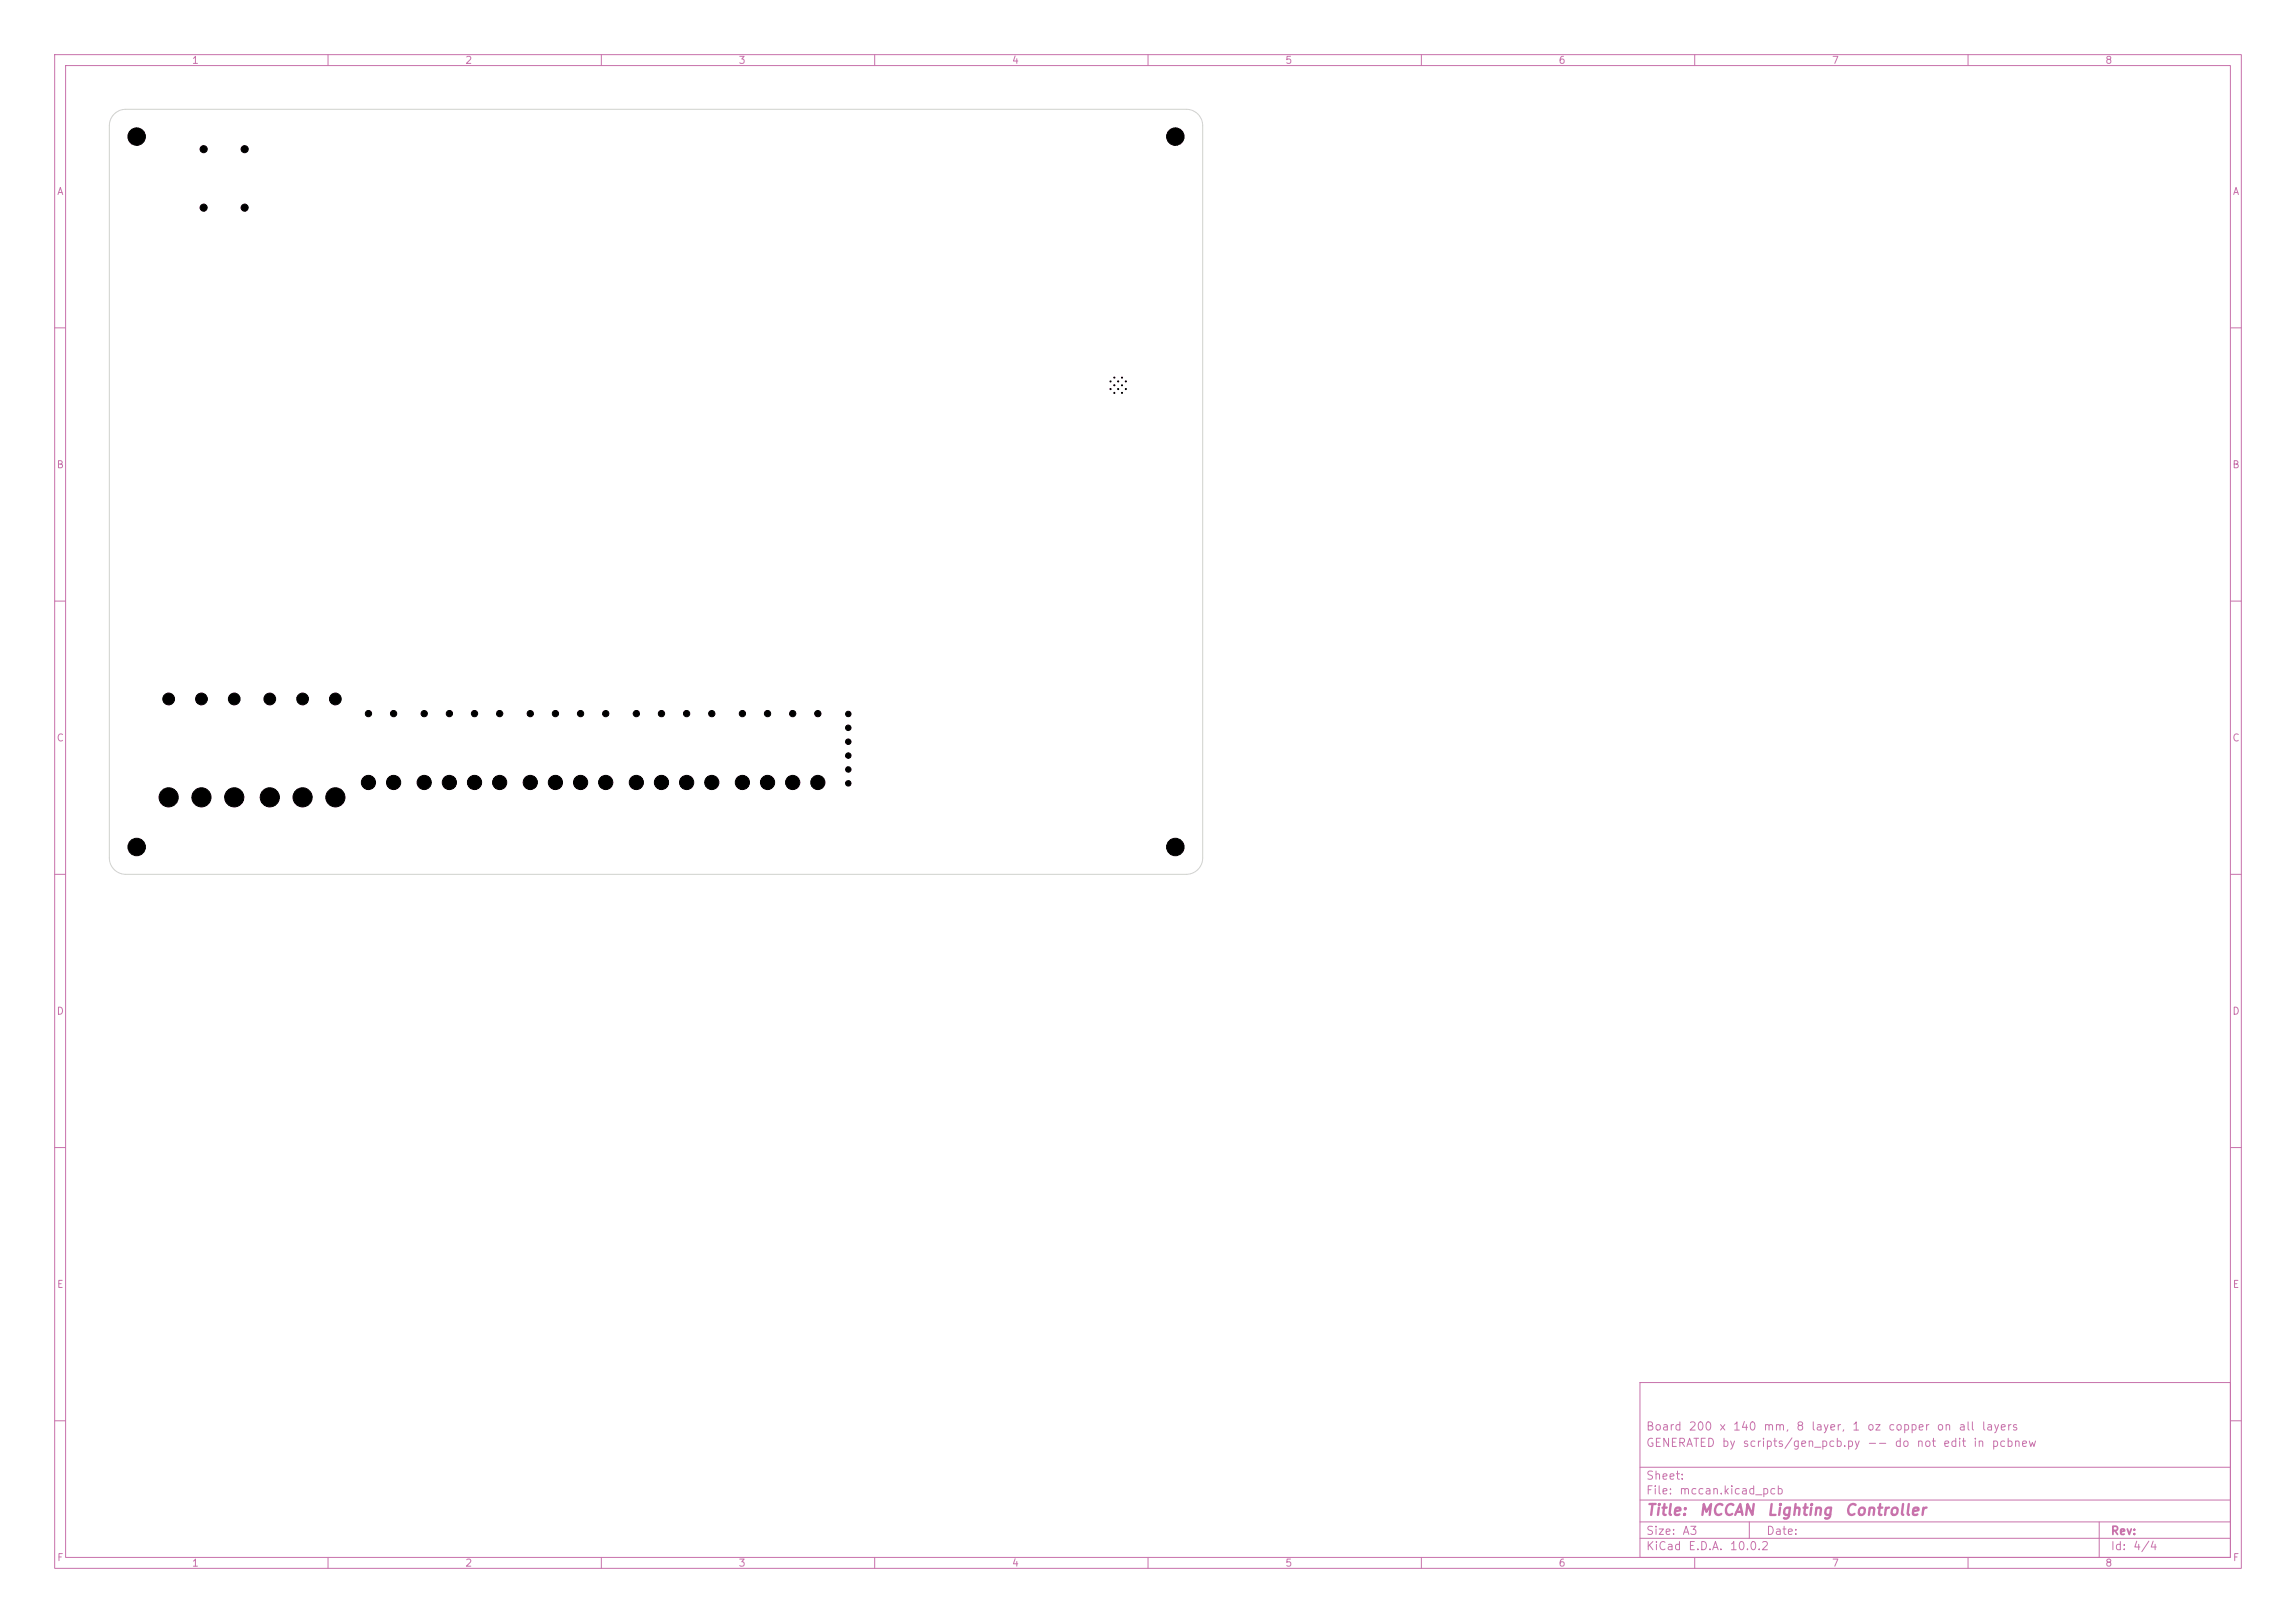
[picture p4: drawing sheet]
<svg xmlns="http://www.w3.org/2000/svg" width="420mm" height="297mm" viewBox="0 0 420 297" stroke-linecap="round" stroke-linejoin="round" font-family="sans-serif">
<defs><g id="words">
<g font-size="2" fill="#c872ab">
<text x="301" y="277.8">Title:</text>
<text x="310.7" y="277.8">MCCAN</text>
<text x="323.1" y="277.8">Lighting</text>
<text x="337.3" y="277.8">Controller</text>
</g>
<g font-size="1.5" fill="#c872ab">
<text x="301" y="262.1">Board</text>
<text x="308.8" y="262.1">200</text>
<text x="314.4" y="262.1">x</text>
<text x="316.9" y="262.1">140</text>
<text x="322.4" y="262.1">mm,</text>
<text x="328.5" y="262.1">8</text>
<text x="331.2" y="262.1">layer,</text>
<text x="338.7" y="262.1">1</text>
<text x="341.4" y="262.1">oz</text>
<text x="345.3" y="262.1">copper</text>
<text x="354.1" y="262.1">on</text>
<text x="358.1" y="262.1">all</text>
<text x="362.4" y="262.1">layers</text>
<text x="301" y="265.1">GENERATED</text>
<text x="314.9" y="265.1">by</text>
<text x="318.6" y="265.1">scripts/gen_pcb.py</text>
<text x="341.4" y="265.1">--</text>
<text x="346.4" y="265.1">do</text>
<text x="350.5" y="265.1">not</text>
<text x="355.3" y="265.1">edit</text>
<text x="360.8" y="265.1">in</text>
<text x="364.2" y="265.1">pcbnew</text>
<text x="301" y="273.8">File:</text>
<text x="301" y="271.1">Sheet:</text>
<text x="307.1" y="273.8">mccan.kicad_pcb</text>
<text x="301" y="281.2">Size:</text>
<text x="307.6" y="281.2">A3</text>
<text x="323" y="281.2">Date:</text>
<text x="386" y="281.2">Rev:</text>
<text x="301" y="284">KiCad</text>
<text x="308.7" y="284">E.D.A.</text>
<text x="316.3" y="284">10.0.2</text>
<text x="386" y="284">Id:</text>
<text x="390.1" y="284">4/4</text>
</g>
<g font-size="1.3" fill="#c872ab">
<text x="35" y="12">1</text>
<text x="85" y="12">2</text>
<text x="135" y="12">3</text>
<text x="185" y="12">4</text>
<text x="235" y="12">5</text>
<text x="285" y="12">6</text>
<text x="335" y="12">7</text>
<text x="385" y="12">8</text>
<text x="10.3" y="36">A</text>
<text x="408.3" y="36">A</text>
<text x="10.3" y="86">B</text>
<text x="408.2" y="86">B</text>
<text x="10.3" y="136">C</text>
<text x="408.2" y="136">C</text>
<text x="10.3" y="186">D</text>
<text x="408.2" y="186">D</text>
<text x="10.3" y="236">E</text>
<text x="408.3" y="236">E</text>
<text x="10.3" y="286">F</text>
<text x="35" y="287">1</text>
<text x="85" y="287">2</text>
<text x="135" y="287">3</text>
<text x="185" y="287">4</text>
<text x="235" y="287">5</text>
<text x="285" y="287">6</text>
<text x="335" y="287">7</text>
<text x="385" y="287">8</text>
<text x="408.3" y="286">F</text>
</g>
</g></defs>
<g fill="none" stroke="#c872ab" stroke-width=".18">
<path d="M10 10h400v277h-400zM12 12h396v273h-396zM60 10v2M110 10v2M160 10v2M210 10v2M260 10v2M310 10v2M360 10v2M10 60h2M408 60h2M10 110h2"/>
<path d="M408 110h2M10 160h2M408 160h2M10 210h2M408 210h2M300 253h108v32h-108zM10 260h2M300 278.5h108M300 274.5h108M300 268.5h108M320 278.5v3M384 278.5v6.5"/>
<path d="M408 260h2M60 285v2M110 285v2M160 285v2M210 285v2M260 285v2M300 281.5h108M310 285v2M360 285v2"/>
</g>
<path d="M20.9 20.9a3 3 0 0 1 2.1-.9h194a3 3 0 0 1 3 3v134a3 3 0 0 1-3 3h-194a3 3 0 0 1-3-3v-134a3 3 0 0 1 .9-2.1z" fill="none" stroke="#d0d2cd" stroke-width=".18"/>
<g fill="#000" stroke="#000" stroke-width=".18">
<circle cx="25" cy="25" r="1.6"/>
<circle cx="37.2" cy="27.3" r=".65"/>
<circle cx="37.3" cy="38" r=".65"/>
<circle cx="44.7" cy="27.3" r=".65"/>
<circle cx="44.8" cy="38" r=".65"/>
<circle cx="215" cy="25" r="1.6"/>
<circle cx="203.1" cy="71.2" r=".1"/>
<circle cx="203.1" cy="69.8" r=".1"/>
<circle cx="203.8" cy="69.1" r=".1"/>
<circle cx="203.8" cy="71.9" r=".1"/>
<circle cx="203.8" cy="70.5" r=".1"/>
<circle cx="204.5" cy="71.2" r=".1"/>
<circle cx="204.5" cy="69.8" r=".1"/>
<circle cx="205.2" cy="69.1" r=".1"/>
<circle cx="205.2" cy="71.9" r=".1"/>
<circle cx="205.2" cy="70.5" r=".1"/>
<circle cx="205.9" cy="71.2" r=".1"/>
<circle cx="205.9" cy="69.8" r=".1"/>
<circle cx="30.8" cy="127.9" r="1.08"/>
<circle cx="36.8" cy="127.9" r="1.08"/>
<circle cx="42.9" cy="127.9" r="1.07"/>
<circle cx="49.4" cy="127.9" r="1.08"/>
<circle cx="55.4" cy="127.9" r="1.08"/>
<circle cx="61.3" cy="127.9" r="1.08"/>
<circle cx="67.4" cy="130.6" r=".57"/>
<circle cx="72" cy="130.6" r=".58"/>
<circle cx="77.6" cy="130.6" r=".58"/>
<circle cx="82.2" cy="130.6" r=".58"/>
<circle cx="86.8" cy="130.6" r=".57"/>
<circle cx="91.4" cy="130.6" r=".58"/>
<circle cx="97" cy="130.6" r=".58"/>
<circle cx="101.6" cy="130.6" r=".58"/>
<circle cx="106.2" cy="130.6" r=".58"/>
<circle cx="110.8" cy="130.6" r=".57"/>
<circle cx="116.4" cy="130.6" r=".58"/>
<circle cx="121" cy="130.6" r=".58"/>
<circle cx="125.6" cy="130.6" r=".58"/>
<circle cx="130.2" cy="130.6" r=".57"/>
<circle cx="135.8" cy="130.6" r=".58"/>
<circle cx="140.4" cy="130.6" r=".58"/>
<circle cx="145" cy="130.6" r=".58"/>
<circle cx="149.6" cy="130.6" r=".57"/>
<circle cx="155.2" cy="130.7" r=".5"/>
<circle cx="155.2" cy="138.3" r=".5"/>
<circle cx="155.2" cy="133.2" r=".5"/>
<circle cx="155.2" cy="135.7" r=".5"/>
<circle cx="25" cy="155" r="1.6"/>
<circle cx="30.8" cy="145.9" r="1.75"/>
<circle cx="36.8" cy="145.9" r="1.75"/>
<circle cx="42.8" cy="145.9" r="1.75"/>
<circle cx="49.4" cy="145.9" r="1.75"/>
<circle cx="55.4" cy="145.9" r="1.75"/>
<circle cx="61.4" cy="145.9" r="1.75"/>
<circle cx="67.4" cy="143.2" r="1.3"/>
<circle cx="72" cy="143.2" r="1.3"/>
<circle cx="77.6" cy="143.2" r="1.3"/>
<circle cx="82.2" cy="143.2" r="1.3"/>
<circle cx="86.8" cy="143.2" r="1.3"/>
<circle cx="91.4" cy="143.2" r="1.3"/>
<circle cx="97" cy="143.2" r="1.3"/>
<circle cx="101.6" cy="143.2" r="1.3"/>
<circle cx="106.2" cy="143.2" r="1.3"/>
<circle cx="110.8" cy="143.2" r="1.3"/>
<circle cx="116.4" cy="143.2" r="1.3"/>
<circle cx="121" cy="143.2" r="1.3"/>
<circle cx="125.6" cy="143.2" r="1.3"/>
<circle cx="130.2" cy="143.2" r="1.3"/>
<circle cx="135.8" cy="143.2" r="1.3"/>
<circle cx="140.4" cy="143.2" r="1.3"/>
<circle cx="145" cy="143.2" r="1.3"/>
<circle cx="149.6" cy="143.2" r="1.3"/>
<circle cx="155.2" cy="140.8" r=".5"/>
<circle cx="155.2" cy="143.4" r=".5"/>
<circle cx="215" cy="155" r="1.6"/>
</g>
<use href="#words"/>
</svg>
